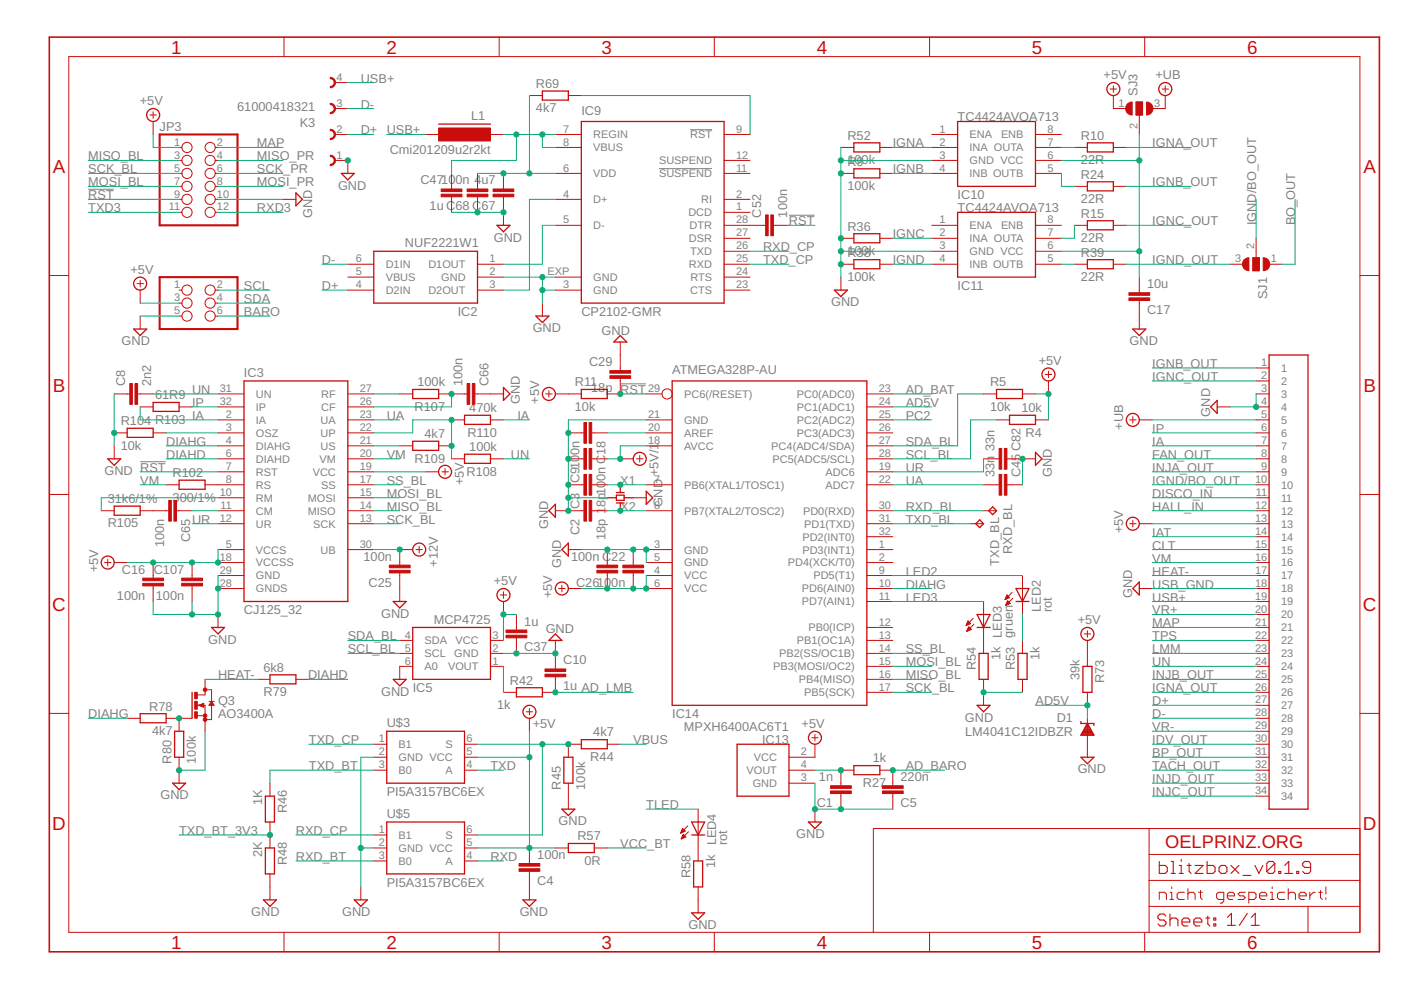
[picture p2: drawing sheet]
<svg xmlns="http://www.w3.org/2000/svg" width="297mm" height="210mm" viewBox="0 0 297 210" stroke-linecap="round" stroke-linejoin="round" font-family="sans-serif">
<defs><g id="words">
<g font-size="4" fill="#c90d0c">
<text x="36.3" y="11.4">1</text>
<text x="81.9" y="11.4">2</text>
<text x="127.5" y="11.4">3</text>
<text x="173.2" y="11.4">4</text>
<text x="218.8" y="11.4">5</text>
<text x="264.4" y="11.4">6</text>
<text x="11.2" y="36.6">A</text>
<text x="289.1" y="36.6">A</text>
<text x="11.2" y="83.1">B</text>
<text x="289.1" y="83.1">B</text>
<text x="11.1" y="129.5">C</text>
<text x="288.9" y="129.5">C</text>
<text x="11.1" y="175.9">D</text>
<text x="288.9" y="175.9">D</text>
<text x="36.3" y="201.2">1</text>
<text x="81.9" y="201.2">2</text>
<text x="127.5" y="201.2">3</text>
<text x="173.2" y="201.2">4</text>
<text x="218.8" y="201.2">5</text>
<text x="264.4" y="201.2">6</text>
</g>
<text font-size="3.9" fill="#c90d0c" x="247.1" y="179.8">OELPRINZ.ORG</text>
<g font-size="2.7" fill="#808080">
<text x="76.5" y="17.5">USB+</text>
<text x="234" y="16.8">+5V</text>
<text x="245" y="16.8">+UB</text>
<text x="29.6" y="22.3">+5V</text>
<text x="50.3" y="23.6">61000418321</text>
<text x="76.5" y="23">D-</text>
<text x="113.6" y="23.8">4k7</text>
<text x="113.6" y="18.6">R69</text>
<text x="241.1" y="20.3" transform="rotate(-90 241.1 20.3)">SJ3</text>
<text x="33.8" y="27.8">JP3</text>
<text x="63.5" y="26.9">K3</text>
<text x="76.5" y="28.5">D+</text>
<text x="82" y="28.5">USB+</text>
<text x="99.9" y="25.5">L1</text>
<text x="123.3" y="24.4">IC9</text>
<text x="179.7" y="29.6">R52</text>
<text x="203" y="25.8">TC4424AVOA</text>
<text x="220" y="25.8">713</text>
<text x="229.2" y="29.6">R10</text>
<text x="18.7" y="34">MISO_BL</text>
<text x="54.5" y="31.3">MAP</text>
<text x="54.5" y="34">MISO_PR</text>
<text x="82.6" y="32.6">Cmi201209u2r2kt</text>
<text x="179.7" y="34.8">100k</text>
<text x="179.7" y="35.1">R9</text>
<text x="189.3" y="31.3">IGNA</text>
<text x="229.2" y="34.8">22R</text>
<text x="244.3" y="31.3">IGNA_OUT</text>
<text x="18.7" y="39.5">MOSI_BL</text>
<text x="18.7" y="36.8">SCK_BL</text>
<text x="54.5" y="39.5">MOSI_PR</text>
<text x="54.5" y="36.8">SCK_PR</text>
<text x="71.7" y="40.2">GND</text>
<text x="89.1" y="39.1">C47100n 4u7</text>
<text x="179.7" y="40.3">100k</text>
<text x="189.3" y="36.8">IGNB</text>
<text x="229.2" y="37.9">R24</text>
<text x="244.3" y="39.5">IGNB_OUT</text>
<text x="18.7" y="42.3">RST</text>
<text x="18.7" y="45">TXD3</text>
<text x="54.5" y="45">RXD3</text>
<text x="66.2" y="46.2" transform="rotate(-90 66.2 46.2)">GND</text>
<text x="91.1" y="44.6">1u C68 C67</text>
<text x="161.4" y="46.1" transform="rotate(-90 161.4 46.1)">C52</text>
<text x="166.9" y="46.1" transform="rotate(-90 166.9 46.1)">100n</text>
<text x="167.3" y="47.8">RST</text>
<text x="203" y="45">TC4424AVOA713</text>
<text x="203" y="42.3">IC10</text>
<text x="229.2" y="43.1">22R</text>
<text x="229.2" y="46.1">R15</text>
<text x="244.3" y="47.8">IGNC_OUT</text>
<text x="266.3" y="47.8" transform="rotate(-90 266.3 47.8)">IGND/BO_OUT</text>
<text x="274.6" y="47.8" transform="rotate(-90 274.6 47.8)">BO_OUT</text>
<text x="85.9" y="52.4">NUF2221W1</text>
<text x="104.7" y="51.2">GND</text>
<text x="161.8" y="53.3">RXD_CP</text>
<text x="179.7" y="48.9">R36</text>
<text x="189.3" y="50.5">IGNC</text>
<text x="229.2" y="51.3">22R</text>
<text x="27.7" y="58.1">+5V</text>
<text x="68.2" y="56">D-</text>
<text x="161.8" y="56">TXD_CP</text>
<text x="179.7" y="54.1">100k</text>
<text x="179.7" y="59.6">100k</text>
<text x="179.7" y="54.4">R38</text>
<text x="189.3" y="56">IGND</text>
<text x="229.2" y="59.6">22R</text>
<text x="229.2" y="54.4">R39</text>
<text x="244.3" y="56">IGND_OUT</text>
<text x="51.7" y="64.3">SDA</text>
<text x="51.7" y="61.5">SCL</text>
<text x="68.2" y="61.5">D+</text>
<text x="176.2" y="65">GND</text>
<text x="203" y="61.5">IC11</text>
<text x="243.2" y="61.1">10u</text>
<text x="268.7" y="63.4" transform="rotate(-90 268.7 63.4)">SJ1</text>
<text x="51.7" y="67">BARO</text>
<text x="97" y="67">IC2</text>
<text x="112.9" y="70.5">GND</text>
<text x="123.3" y="67">CP2102-GMR</text>
<text x="127.6" y="71">GND</text>
<text x="243.2" y="66.6">C17</text>
<text x="25.8" y="73.2">GND</text>
<text x="124.9" y="77.6">C29</text>
<text x="220.2" y="77.3">+5V</text>
<text x="239.5" y="73.2">GND</text>
<text x="26.6" y="81.9" transform="rotate(-90 26.6 81.9)">C8</text>
<text x="32.1" y="81.9" transform="rotate(-90 32.1 81.9)">2n2</text>
<text x="40.7" y="83.5">UN</text>
<text x="51.7" y="79.9">IC3</text>
<text x="88.5" y="81.9">100k</text>
<text x="98.1" y="81.9" transform="rotate(-90 98.1 81.9)">100n</text>
<text x="103.6" y="81.9" transform="rotate(-90 103.6 81.9)">C66</text>
<text x="121.9" y="81.9">R11</text>
<text x="125.3" y="83.1">18p RST</text>
<text x="142.5" y="79.4">ATMEGA328P-AU</text>
<text x="192" y="83.5">AD_BAT</text>
<text x="209.9" y="81.9">R5</text>
<text x="244.3" y="80.8">IGNC_OUT</text>
<text x="244.3" y="78">IGNB_OUT</text>
<text x="32.9" y="84.6">61R9</text>
<text x="40.7" y="86.3">IP</text>
<text x="40.7" y="89">IA</text>
<text x="82" y="89">UA</text>
<text x="87.9" y="87.1">R107</text>
<text x="99.5" y="87.4">470k</text>
<text x="109.7" y="89">IA</text>
<text x="110.2" y="85.6" transform="rotate(-90 110.2 85.6)">GND</text>
<text x="114.3" y="85.6" transform="rotate(-90 114.3 85.6)">+5V</text>
<text x="121.9" y="87.1">10k</text>
<text x="192" y="89">PC2</text>
<text x="192" y="86.3">AD5V</text>
<text x="209.9" y="87.1">10k</text>
<text x="216.6" y="87.4">10k</text>
<text x="256.6" y="88.3" transform="rotate(-90 256.6 88.3)">GND</text>
<text x="25.6" y="95.4">10k</text>
<text x="25.6" y="90.2">R104 R103</text>
<text x="35.2" y="94.5">DIAHG</text>
<text x="90" y="92.9">4k7</text>
<text x="99.1" y="92.6">R110</text>
<text x="99.5" y="95.6">100k</text>
<text x="192" y="94.5">SDA_BL</text>
<text x="210.9" y="95.6" transform="rotate(-90 210.9 95.6)">33n</text>
<text x="217.5" y="92.6">R4</text>
<text x="238.1" y="91.1" transform="rotate(-90 238.1 91.1)">+UB</text>
<text x="244.3" y="91.8">IP</text>
<text x="244.3" y="94.5">IA</text>
<text x="22.2" y="100.7">GND</text>
<text x="29.7" y="100">RST</text>
<text x="35.2" y="97.3">DIAHD</text>
<text x="36.6" y="101.2">R102</text>
<text x="82" y="97.3">VM</text>
<text x="87.9" y="98.1">R109</text>
<text x="98.9" y="100.8">R108</text>
<text x="108.3" y="97.3">UN</text>
<text x="139.6" y="101" transform="rotate(-90 139.6 101)">+5V/1</text>
<text x="192" y="100">UR</text>
<text x="192" y="97.3">SCL_BL</text>
<text x="210.9" y="101.1" transform="rotate(-90 210.9 101.1)">33n</text>
<text x="216.4" y="101.1" transform="rotate(-90 216.4 101.1)">C45 C82</text>
<text x="223" y="101.2" transform="rotate(-90 223 101.2)">GND</text>
<text x="244.3" y="100">INJA_OUT</text>
<text x="244.3" y="97.3">FAN_OUT</text>
<text x="22.8" y="106.6">31k6/1%</text>
<text x="29.7" y="102.8">VM</text>
<text x="36.6" y="106.4">3</text>
<text x="38.1" y="106.4">00/1%</text>
<text x="82" y="105.5">MOSI_BL</text>
<text x="82" y="102.8">SS_BL</text>
<text x="98.4" y="102.9" transform="rotate(-90 98.4 102.9)">+5V</text>
<text x="122.8" y="107.9" transform="rotate(-90 122.8 107.9)">C3</text>
<text x="122.8" y="102.4" transform="rotate(-90 122.8 102.4)">C9100n</text>
<text x="131.5" y="102.8">X1</text>
<text x="140.5" y="107.6" transform="rotate(-90 140.5 107.6)">GND</text>
<text x="192" y="102.8">UA</text>
<text x="244.3" y="105.5">DISCO_IN</text>
<text x="244.3" y="102.8">IGND/BO_OUT</text>
<text x="22.8" y="111.8">R105</text>
<text x="40.7" y="111">UR</text>
<text x="82" y="108.3">MISO_BL</text>
<text x="82" y="111">SCK_BL</text>
<text x="116.2" y="112.2" transform="rotate(-90 116.2 112.2)">GND</text>
<text x="122.8" y="113.4" transform="rotate(-90 122.8 113.4)">C2</text>
<text x="131.5" y="108.3">X2</text>
<text x="192" y="108.3">RXD_BL</text>
<text x="192" y="111">TXD_BL</text>
<text x="238.1" y="113.1" transform="rotate(-90 238.1 113.1)">+5V</text>
<text x="244.3" y="113.8">IAT</text>
<text x="244.3" y="108.3">HALL_IN</text>
<text x="34.8" y="116" transform="rotate(-90 34.8 116)">100n</text>
<text x="40.3" y="114.9" transform="rotate(-90 40.3 114.9)">C65</text>
<text x="77.1" y="118.9">100n</text>
<text x="121.1" y="118.9">100n C22</text>
<text x="128.3" y="114.5" transform="rotate(-90 128.3 114.5)">18p 18p100n C18</text>
<text x="211.8" y="119.9" transform="rotate(-90 211.8 119.9)">TXD_BL</text>
<text x="214.6" y="117.4" transform="rotate(-90 214.6 117.4)">RXD_BL</text>
<text x="244.3" y="119.3">VM</text>
<text x="244.3" y="116.5">CLT</text>
<text x="20.8" y="121.3" transform="rotate(-90 20.8 121.3)">+5V</text>
<text x="25.8" y="121.6">C16</text>
<text x="32.6" y="121.6">C107</text>
<text x="78.1" y="124.4">C25</text>
<text x="92.9" y="120.2" transform="rotate(-90 92.9 120.2)">+12V</text>
<text x="104.7" y="124.1">+5V</text>
<text x="119" y="120.5" transform="rotate(-90 119 120.5)">GND</text>
<text x="122.1" y="124.4">C26100n</text>
<text x="192" y="124.8">DIAHG</text>
<text x="192" y="122">LED2</text>
<text x="244.3" y="124.8">USB_GND</text>
<text x="244.3" y="122">HEAT-</text>
<text x="24.8" y="127.1">100n</text>
<text x="33" y="127.1">100n</text>
<text x="51.7" y="130.3">CJ125_32</text>
<text x="80.8" y="131">GND</text>
<text x="117.1" y="126.8" transform="rotate(-90 117.1 126.8)">+5V</text>
<text x="192" y="127.5">LED3</text>
<text x="220.6" y="129.7" transform="rotate(-90 220.6 129.7)">LED2</text>
<text x="223" y="129.7" transform="rotate(-90 223 129.7)">rot</text>
<text x="240" y="126.8" transform="rotate(-90 240 126.8)">GND</text>
<text x="244.3" y="130.3">VR+</text>
<text x="244.3" y="127.5">USB+</text>
<text x="44.2" y="136.5">GND</text>
<text x="73.7" y="135.8">SDA_BL</text>
<text x="92" y="132.2">MCP4725</text>
<text x="111.2" y="132.6">1u</text>
<text x="115.7" y="134.3">GND</text>
<text x="212.4" y="135.2" transform="rotate(-90 212.4 135.2)">LED3</text>
<text x="214.7" y="135.2" transform="rotate(-90 214.7 135.2)">gruen</text>
<text x="228.5" y="132.3">+5V</text>
<text x="244.3" y="135.8">TPS</text>
<text x="244.3" y="133">MAP</text>
<text x="55.9" y="142.4">6k8</text>
<text x="73.7" y="138.5">SCL_BL</text>
<text x="111.2" y="138.1">C37</text>
<text x="119.4" y="140.9">C10</text>
<text x="192" y="141.3">MOSI_BL</text>
<text x="192" y="138.5">SS_BL</text>
<text x="206.9" y="142.1" transform="rotate(-90 206.9 142.1)">R54</text>
<text x="212.1" y="140" transform="rotate(-90 212.1 140)">1k</text>
<text x="215.2" y="142.1" transform="rotate(-90 215.2 142.1)">R53</text>
<text x="220.4" y="140" transform="rotate(-90 220.4 140)">1k</text>
<text x="244.3" y="141.3">UN</text>
<text x="244.3" y="138.5">LMM</text>
<text x="46.2" y="149.5">Q3</text>
<text x="46.2" y="144">HEAT-</text>
<text x="55.9" y="147.6">R79</text>
<text x="65.3" y="144">DIAHD</text>
<text x="80.8" y="147.5">GND</text>
<text x="87.5" y="146.8">IC5</text>
<text x="108.1" y="145.2">R42</text>
<text x="119.4" y="146.4">1u AD_LMB</text>
<text x="192" y="144">MISO_BL</text>
<text x="192" y="146.8">SCK_BL</text>
<text x="219.5" y="149.5">AD5V</text>
<text x="228.9" y="144.3" transform="rotate(-90 228.9 144.3)">39k</text>
<text x="234.1" y="144.9" transform="rotate(-90 234.1 144.9)">R73</text>
<text x="244.3" y="144">INJB_OUT</text>
<text x="244.3" y="149.5">D+</text>
<text x="244.3" y="146.8">IGNA_OUT</text>
<text x="18.7" y="152.3">DIAHG</text>
<text x="31.6" y="150.7">R78</text>
<text x="32.2" y="155.9">4k7</text>
<text x="46.2" y="152.3">AO3400A</text>
<text x="82" y="154.2">U$3</text>
<text x="105.4" y="150.4">1k</text>
<text x="112.9" y="154.4">+5V</text>
<text x="142.5" y="152.3">IC14</text>
<text x="145" y="155">MPXH6400AC6T1</text>
<text x="170" y="154.4">+5V</text>
<text x="204.6" y="153">GND</text>
<text x="224.1" y="153">D1</text>
<text x="244.3" y="155">VR-</text>
<text x="244.3" y="152.3">D-</text>
<text x="36.4" y="161.9" transform="rotate(-90 36.4 161.9)">R80</text>
<text x="41.5" y="161.9" transform="rotate(-90 41.5 161.9)">100k</text>
<text x="65.5" y="157.8">TXD_CP</text>
<text x="125.2" y="161.3">R44</text>
<text x="125.8" y="156.1">4k7</text>
<text x="134.3" y="157.8">VBUS</text>
<text x="161.6" y="157.8">IC13</text>
<text x="185.1" y="161.6">1k</text>
<text x="204.6" y="156">LM4041C12IDBZR</text>
<text x="244.3" y="160.5">BP_OUT</text>
<text x="244.3" y="157.8">IDV_OUT</text>
<text x="65.5" y="163.3">TXD_BT</text>
<text x="104" y="163.3">TXD</text>
<text x="118.9" y="167.4" transform="rotate(-90 118.9 167.4)">R45</text>
<text x="124.1" y="167.4" transform="rotate(-90 124.1 167.4)">100k</text>
<text x="173.6" y="165.6">1n</text>
<text x="182.9" y="166.8">R27</text>
<text x="190.9" y="165.6">220n</text>
<text x="192" y="163.3">AD_BARO</text>
<text x="228.5" y="164">GND</text>
<text x="244.3" y="163.3">TACH_OUT</text>
<text x="244.3" y="166">INJD_OUT</text>
<text x="34" y="169.5">GND</text>
<text x="55.6" y="170.7" transform="rotate(-90 55.6 170.7)">1K</text>
<text x="60.8" y="172.4" transform="rotate(-90 60.8 172.4)">R46</text>
<text x="82" y="168.8">PI5A3157BC6EX</text>
<text x="82" y="173.5">U$5</text>
<text x="137" y="171.5">TLED</text>
<text x="173.2" y="171.1">C1</text>
<text x="190.9" y="171.1">C5</text>
<text x="244.3" y="168.8">INJC_OUT</text>
<text x="38" y="177">TXD_BT_3V3</text>
<text x="62.7" y="177">RXD_CP</text>
<text x="118.4" y="175">GND</text>
<text x="122.4" y="178.2">R57</text>
<text x="131.5" y="179.8">VCC_BT</text>
<text x="151.9" y="179.2" transform="rotate(-90 151.9 179.2)">LED4</text>
<text x="154.2" y="179.2" transform="rotate(-90 154.2 179.2)">rot</text>
<text x="168.8" y="177.7">GND</text>
<text x="55.6" y="181.7" transform="rotate(-90 55.6 181.7)">2K</text>
<text x="60.8" y="183.4" transform="rotate(-90 60.8 183.4)">R48</text>
<text x="62.7" y="182.5">RXD_BT</text>
<text x="104" y="182.5">RXD</text>
<text x="113.9" y="182.1">100n</text>
<text x="123.9" y="183.4">0R</text>
<text x="151.6" y="184" transform="rotate(-90 151.6 184)">1k</text>
<text x="82" y="188">PI5A3157BC6EX</text>
<text x="113.9" y="187.6">C4</text>
<text x="146.4" y="186.1" transform="rotate(-90 146.4 186.1)">R58</text>
<text x="53.3" y="194.2">GND</text>
<text x="72.5" y="194.2">GND</text>
<text x="110.2" y="194.2">GND</text>
<text x="146" y="197">GND</text>
</g>
<g font-size="2.3" fill="#808080">
<text x="71.4" y="17.1">4</text>
<text x="71.4" y="22.6">3</text>
<text x="237.1" y="22.6">1</text>
<text x="244.7" y="22.6">3</text>
<text x="71.4" y="28.1">2</text>
<text x="119.4" y="28.1">7</text>
<text x="125.8" y="29.3">REGIN</text>
<text x="146.3" y="29.3">RST</text>
<text x="156.1" y="28.1">9</text>
<text x="199.2" y="28.1">1</text>
<text x="205.6" y="29.3">ENA</text>
<text x="212.2" y="29.3">ENB</text>
<text x="222.1" y="28.1">8</text>
<text x="241.2" y="27.4" transform="rotate(-90 241.2 27.4)">2</text>
<text x="36.9" y="30.9">1</text>
<text x="36.9" y="33.6">3</text>
<text x="46" y="30.9">2</text>
<text x="46" y="33.6">4</text>
<text x="71.4" y="33.6">1</text>
<text x="119.4" y="30.9">8</text>
<text x="125.8" y="32.1">VBUS</text>
<text x="139.7" y="34.8">SUSPEND</text>
<text x="156.1" y="33.6">12</text>
<text x="199.2" y="30.9">2</text>
<text x="199.2" y="33.6">3</text>
<text x="205.6" y="32.1">INA OUTA</text>
<text x="205.6" y="34.8">GND VCC</text>
<text x="222.1" y="33.6">6</text>
<text x="222.1" y="30.9">7</text>
<text x="36.9" y="36.4">5</text>
<text x="36.9" y="39.1">7</text>
<text x="36.9" y="41.9">9</text>
<text x="46" y="36.4">6</text>
<text x="46" y="39.1">8</text>
<text x="46" y="41.9">10</text>
<text x="119.4" y="36.4">6</text>
<text x="119.4" y="41.9">4</text>
<text x="125.8" y="37.6">VDD</text>
<text x="139.7" y="37.6">SUSPEND</text>
<text x="156.1" y="36.4">11</text>
<text x="156.1" y="41.9">2</text>
<text x="199.2" y="36.4">4</text>
<text x="205.6" y="37.6">INB OUTB</text>
<text x="222.1" y="36.4">5</text>
<text x="35.8" y="44.6">11</text>
<text x="46" y="44.6">12</text>
<text x="119.4" y="47.4">5</text>
<text x="125.8" y="43.1">D+</text>
<text x="146" y="45.8">DCD</text>
<text x="148.7" y="43.1">RI</text>
<text x="156.1" y="44.6">1</text>
<text x="156.1" y="47.4">28</text>
<text x="199.2" y="47.4">1</text>
<text x="222.1" y="47.4">8</text>
<text x="125.8" y="48.6">D-</text>
<text x="146.1" y="51.3">DSR</text>
<text x="146.2" y="48.6">DTR</text>
<text x="156.1" y="50.1">27</text>
<text x="156.1" y="52.9">26</text>
<text x="199.2" y="50.1">2</text>
<text x="199.2" y="52.9">3</text>
<text x="205.6" y="48.6">ENA</text>
<text x="205.6" y="51.3">INA OUTA</text>
<text x="212.2" y="48.6">ENB</text>
<text x="222.1" y="52.9">6</text>
<text x="222.1" y="50.1">7</text>
<text x="265.9" y="52.9" transform="rotate(-90 265.9 52.9)">2</text>
<text x="75.4" y="55.6">6</text>
<text x="75.4" y="58.4">5</text>
<text x="81.8" y="56.8">D1IN</text>
<text x="81.8" y="59.6">VBUS</text>
<text x="90.8" y="56.8">D1OUT</text>
<text x="93.6" y="59.6">GND</text>
<text x="103.8" y="58.4">2</text>
<text x="103.8" y="55.6">1</text>
<text x="116.1" y="58.4">EXP</text>
<text x="125.8" y="59.6">GND</text>
<text x="146.1" y="56.8">RXD</text>
<text x="146.3" y="54.1">TXD</text>
<text x="146.4" y="59.6">RTS</text>
<text x="156.1" y="55.6">25</text>
<text x="156.1" y="58.4">24</text>
<text x="199.2" y="55.6">4</text>
<text x="205.6" y="54.1">GND VCC</text>
<text x="205.6" y="56.8">INB OUTB</text>
<text x="222.1" y="55.6">5</text>
<text x="261.9" y="55.6">3</text>
<text x="269.5" y="55.6">1</text>
<text x="36.9" y="61.1">1</text>
<text x="36.9" y="63.9">3</text>
<text x="46" y="61.1">2</text>
<text x="46" y="63.9">4</text>
<text x="75.4" y="61.1">4</text>
<text x="81.8" y="62.3">D2IN</text>
<text x="90.8" y="62.3">D2OUT</text>
<text x="103.8" y="61.1">3</text>
<text x="119.4" y="61.1">3</text>
<text x="125.8" y="62.3">GND</text>
<text x="146.3" y="62.3">CTS</text>
<text x="156.1" y="61.1">23</text>
<text x="36.9" y="66.6">5</text>
<text x="46" y="66.6">6</text>
<text x="267.4" y="77.6">1</text>
<text x="46.6" y="83.1">31</text>
<text x="76.3" y="83.1">27</text>
<text x="137.4" y="83.1">29</text>
<text x="186.3" y="83.1">23</text>
<text x="267.4" y="80.4">2</text>
<text x="267.4" y="83.1">3</text>
<text x="271.6" y="78.8">1</text>
<text x="271.6" y="81.6">2</text>
<text x="46.6" y="85.9">32</text>
<text x="47.9" y="88.6">2</text>
<text x="54.3" y="84.3">UN</text>
<text x="54.3" y="87.1">IP</text>
<text x="54.3" y="89.9">IA</text>
<text x="68" y="89.9">UA</text>
<text x="68.1" y="87.1">CF</text>
<text x="68.1" y="84.4">RF</text>
<text x="76.3" y="88.6">23</text>
<text x="76.3" y="85.9">26</text>
<text x="137.4" y="88.6">21</text>
<text x="145" y="89.9">GND</text>
<text x="145" y="84.3">PC6(/RESET)</text>
<text x="169" y="89.9">PC2(ADC2)</text>
<text x="169" y="87.1">PC1(ADC1)</text>
<text x="169" y="84.4">PC0(ADC0)</text>
<text x="186.3" y="88.6">25</text>
<text x="186.3" y="85.9">24</text>
<text x="267.4" y="85.9">4</text>
<text x="267.4" y="88.6">5</text>
<text x="271.6" y="84.3">3</text>
<text x="271.6" y="87.1">4</text>
<text x="271.6" y="89.9">5</text>
<text x="47.9" y="91.4">3</text>
<text x="47.9" y="94.1">4</text>
<text x="54.3" y="92.6">OSZ</text>
<text x="54.3" y="95.4">DIAHG</text>
<text x="68" y="95.4">US</text>
<text x="68" y="92.6">UP</text>
<text x="76.3" y="94.1">21</text>
<text x="76.3" y="91.4">22</text>
<text x="137.4" y="91.4">20</text>
<text x="137.4" y="94.1">18</text>
<text x="145" y="92.6">AREF</text>
<text x="145" y="95.4">AVCC</text>
<text x="163.5" y="95.4">PC4(ADC4/SDA)</text>
<text x="169" y="92.6">PC3(ADC3)</text>
<text x="186.3" y="94.1">27</text>
<text x="186.3" y="91.4">26</text>
<text x="267.4" y="91.4">6</text>
<text x="267.4" y="94.1">7</text>
<text x="271.6" y="92.6">6</text>
<text x="271.6" y="95.4">7</text>
<text x="47.9" y="96.9">6</text>
<text x="47.9" y="99.6">7</text>
<text x="54.3" y="98.1">DIAHD</text>
<text x="54.3" y="100.9">RST</text>
<text x="66.3" y="100.9">VCC</text>
<text x="67.7" y="98.1">VM</text>
<text x="76.3" y="99.6">19</text>
<text x="76.3" y="96.9">20</text>
<text x="163.8" y="98.1">PC5(ADC5/SCL)</text>
<text x="175.1" y="100.9">ADC6</text>
<text x="186.3" y="99.6">19</text>
<text x="186.3" y="96.9">28</text>
<text x="267.4" y="96.9">8</text>
<text x="267.4" y="99.6">9</text>
<text x="271.6" y="98.1">8</text>
<text x="271.6" y="100.9">9</text>
<text x="46.6" y="105.1">10</text>
<text x="46.8" y="107.9">11</text>
<text x="47.9" y="102.4">8</text>
<text x="54.3" y="103.6">RS</text>
<text x="54.3" y="106.4">RM</text>
<text x="65.3" y="106.4">MOSI</text>
<text x="68.1" y="103.6">SS</text>
<text x="76.3" y="107.9">14</text>
<text x="76.3" y="105.1">15</text>
<text x="76.3" y="102.4">17</text>
<text x="138.7" y="107.9">8</text>
<text x="138.7" y="102.4">7</text>
<text x="145" y="103.6">PB6(XTAL1/TOSC1)</text>
<text x="175.1" y="103.6">ADC7</text>
<text x="186.3" y="107.9">30</text>
<text x="186.3" y="102.4">22</text>
<text x="266.1" y="102.4">10</text>
<text x="266.1" y="107.9">12</text>
<text x="266.3" y="105.1">11</text>
<text x="271.6" y="103.6">10</text>
<text x="271.6" y="106.4">11</text>
<text x="46.6" y="110.6">12</text>
<text x="54.3" y="109.1">CM</text>
<text x="54.3" y="111.9">UR</text>
<text x="65.3" y="109.1">MISO</text>
<text x="66.4" y="111.9">SCK</text>
<text x="76.3" y="110.6">13</text>
<text x="145" y="109.1">PB7(XTAL2/TOSC2)</text>
<text x="170.3" y="109.1">PD0(RXD)</text>
<text x="170.5" y="111.9">PD1(TXD)</text>
<text x="186.3" y="113.4">32</text>
<text x="186.3" y="110.6">31</text>
<text x="266.1" y="110.6">13</text>
<text x="266.1" y="113.4">14</text>
<text x="271.6" y="109.1">12</text>
<text x="271.6" y="111.9">13</text>
<text x="46.6" y="118.9">18</text>
<text x="47.9" y="116.1">5</text>
<text x="54.3" y="117.4">VCCS</text>
<text x="68" y="117.4">UB</text>
<text x="76.3" y="116.1">30</text>
<text x="138.7" y="116.1">3</text>
<text x="138.7" y="118.9">5</text>
<text x="145" y="117.4">GND</text>
<text x="170.1" y="117.4">PD3(INT1)</text>
<text x="170.1" y="114.6">PD2(INT0)</text>
<text x="186.3" y="118.9">2</text>
<text x="186.3" y="116.1">1</text>
<text x="266.1" y="116.1">15</text>
<text x="266.1" y="118.9">16</text>
<text x="271.6" y="114.6">14</text>
<text x="271.6" y="117.4">15</text>
<text x="46.6" y="121.6">29</text>
<text x="46.6" y="124.4">28</text>
<text x="54.3" y="122.9">GND</text>
<text x="54.3" y="125.6">GNDS</text>
<text x="54.3" y="120.1">VCCSS</text>
<text x="138.7" y="121.6">4</text>
<text x="138.7" y="124.4">6</text>
<text x="145" y="120.1">GND</text>
<text x="145" y="122.9">VCC</text>
<text x="145" y="125.6">VCC</text>
<text x="167" y="120.1">PD4(XCK/T0)</text>
<text x="170" y="125.6">PD6(AIN0)</text>
<text x="172.4" y="122.9">PD5(T1)</text>
<text x="186.3" y="124.4">10</text>
<text x="186.3" y="121.6">9</text>
<text x="266.1" y="121.6">17</text>
<text x="266.1" y="124.4">18</text>
<text x="271.6" y="120.1">16</text>
<text x="271.6" y="122.9">17</text>
<text x="271.6" y="125.6">18</text>
<text x="170" y="128.4">PD7(AIN1)</text>
<text x="186.3" y="127.1">11</text>
<text x="266.1" y="127.1">19</text>
<text x="266.1" y="129.9">20</text>
<text x="271.6" y="128.4">19</text>
<text x="271.6" y="131.1">20</text>
<text x="85.8" y="135.4">4</text>
<text x="90" y="136.6">SDA</text>
<text x="96.6" y="136.6">VCC</text>
<text x="104.4" y="135.4">3</text>
<text x="169" y="136.6">PB1(OC1A)</text>
<text x="171.4" y="133.9">PB0(ICP)</text>
<text x="186.3" y="135.4">13</text>
<text x="186.3" y="132.7">12</text>
<text x="266.1" y="132.7">21</text>
<text x="266.1" y="135.4">22</text>
<text x="271.6" y="133.9">21</text>
<text x="271.6" y="136.6">22</text>
<text x="85.8" y="138.2">5</text>
<text x="85.8" y="140.9">6</text>
<text x="90" y="139.4">SCL</text>
<text x="90" y="142.1">A0</text>
<text x="95" y="142.1">VOUT</text>
<text x="96.3" y="139.4">GND</text>
<text x="104.4" y="140.9">1</text>
<text x="104.4" y="138.2">2</text>
<text x="163.9" y="142.1">PB3(MOSI/OC2)</text>
<text x="165.2" y="139.4">PB2(SS/OC1B)</text>
<text x="186.3" y="143.7">16</text>
<text x="186.3" y="140.9">15</text>
<text x="186.3" y="138.2">14</text>
<text x="266.1" y="138.2">23</text>
<text x="266.1" y="140.9">24</text>
<text x="266.1" y="143.7">25</text>
<text x="271.6" y="139.4">23</text>
<text x="271.6" y="142.1">24</text>
<text x="169.4" y="144.9">PB4(MISO)</text>
<text x="170.5" y="147.6">PB5(SCK)</text>
<text x="186.3" y="146.4">17</text>
<text x="266.1" y="146.4">26</text>
<text x="266.1" y="149.2">27</text>
<text x="271.6" y="144.9">25</text>
<text x="271.6" y="147.6">26</text>
<text x="266.1" y="151.9">28</text>
<text x="266.1" y="154.7">29</text>
<text x="271.6" y="150.4">27</text>
<text x="271.6" y="153.1">28</text>
<text x="271.6" y="155.9">29</text>
<text x="80.3" y="157.4">1</text>
<text x="80.3" y="160.2">2</text>
<text x="84.5" y="158.6">B1</text>
<text x="84.5" y="161.4">GND VCC</text>
<text x="94.4" y="158.6">S</text>
<text x="98.9" y="160.2">5</text>
<text x="98.9" y="157.4">6</text>
<text x="159.8" y="161.4">VCC</text>
<text x="169.8" y="160.2">2</text>
<text x="266.1" y="157.4">30</text>
<text x="266.1" y="160.2">31</text>
<text x="271.6" y="158.6">30</text>
<text x="271.6" y="161.4">31</text>
<text x="80.3" y="162.9">3</text>
<text x="84.5" y="164.1">B0</text>
<text x="94.4" y="164.1">A</text>
<text x="98.9" y="162.9">4</text>
<text x="158.3" y="164.1">VOUT</text>
<text x="159.6" y="166.9">GND</text>
<text x="169.8" y="165.7">3</text>
<text x="169.8" y="162.9">4</text>
<text x="266.1" y="162.9">32</text>
<text x="266.1" y="165.7">33</text>
<text x="271.6" y="164.1">32</text>
<text x="271.6" y="166.9">33</text>
<text x="266.1" y="168.4">34</text>
<text x="271.6" y="169.6">34</text>
<text x="80.3" y="176.7">1</text>
<text x="80.3" y="179.4">2</text>
<text x="84.5" y="177.9">B1</text>
<text x="94.4" y="177.9">S</text>
<text x="98.9" y="179.4">5</text>
<text x="98.9" y="176.7">6</text>
<text x="80.3" y="182.2">3</text>
<text x="84.5" y="183.4">B0</text>
<text x="84.5" y="180.6">GND VCC</text>
<text x="94.4" y="183.4">A</text>
<text x="98.9" y="182.2">4</text>
</g>
</g></defs>
<path d="M139.7 35.8h11.3M146.3 27.5h4.7M18.7 40.1h5.4M167.3 45.6h5.4M29.7 97.9h5.4M131.5 81.4h5.4" fill="none" stroke="#808080" stroke-width=".21"/>
<g fill="none" stroke="#c90d0c" stroke-width=".21">
<path d="M14.6 12h273.7v185.7h-273.7zM60.2 7.9v4.1M71 17.5h2.7M105.8 7.9v4.1M151.4 7.9v4.1M197.1 7.9v4.1M235.4 18.9h1.3M236.1 18.2v1.4M242.7 7.9v4.1M246.4 18.9h1.4M247.1 18.2v1.4M31.8 24.4h1.4"/>
<path d="M32.5 23.7v1.4M32.5 25.8v2.7M38 39.5h.6M38 31.3h.6M38 36.8h.6M38 34h.6M45.6 39.5h.6M45.6 31.3h.6M45.6 36.8h.6M45.6 34h.6M71 28.5h2.7M71 34h2.7v2.8"/>
<path d="M71 23h2.7M90.3 28.5h2.7M95.7 36.8v3.3M101.2 36.8v3.3M104 28.5h2.7M106.7 36.8v3.3M112.2 20.3h2.8M117.8 31.3h5.5M117.8 36.8h5.5M117.8 28.5h5.5M120.5 20.3h2.8M153.5 36.8h5.5"/>
<path d="M153.5 28.5h5.5M153.5 34h5.5M178.3 31.3h2.7M178.3 36.8h2.7M186.5 31.3h2.8M186.5 36.8h2.8M197.5 31.3h5.5M197.5 36.8h5.5M197.5 28.5h5.5M197.5 34h5.5M219.5 31.3h5.5M219.5 36.8h5.5"/>
<path d="M219.5 28.5h5.5M219.5 34h5.5M227.8 39.5h2.7M227.8 31.3h2.7M236.1 39.5h2.7M236.1 31.3h2.7M236.1 20.3v2.7h2.7M240.9 21.6h1.4v2.8h-1.4zM241.6 24.4v4.1M247.1 20.3v2.7h-2.8M10.5 58.4h4.1M29.7 59.5v1.3"/>
<path d="M38 42.3h.6M38 45h.6M45.6 42.3h.6M45.6 45h.6M60 42.3h2.7M73.7 56h5.5M73.7 58.8h5.5M95.7 41.7v3.3M101.2 56h5.5M101.2 41.7v3.3M101.2 58.8h5.5M106.7 41.7v6.1"/>
<path d="M117.8 47.8h5.5M117.8 42.3h5.5M117.8 58.8h5.5M153.5 47.8h8.8M153.5 50.5h5.5M153.5 56h5.5M153.5 53.3h5.5M153.5 42.3h5.5M153.5 45h5.5M153.5 58.8h5.5M164 47.8h3.3M178.3 50.5h2.7"/>
<path d="M178.3 56h2.7M178.3 58.8v2.7M186.5 50.5h2.8M186.5 56h2.8M197.5 47.8h5.5M197.5 50.5h5.5M197.5 56h5.5M197.5 53.3h5.5M219.5 47.8h5.5M219.5 50.5h5.5M219.5 56h5.5M219.5 53.3h5.5"/>
<path d="M227.8 47.8h2.7M227.8 56h2.7M236.1 47.8h2.7M236.1 56h2.7M241.6 58.8v3.3M260.8 56h2.8M265.6 54.7h1.4v2.7h-1.4zM266.3 50.5v4.2M269.1 56h2.7M288.3 58.4h4.2M29 60.1h1.4M29.7 61.5v2.8"/>
<path d="M29.7 67v2.8M38 61.5h.6M38 64.3h.6M38 67h.6M45.6 61.5h.6M45.6 64.3h.6M45.6 67h.6M73.7 61.5h5.5M101.2 61.5h5.5M115 64.3v2.7M117.8 61.5h5.5M131.5 72.5v6.1"/>
<path d="M153.5 61.5h5.5M221.6 79.4h1.4M222.3 78.7v1.4M241.6 63.7v6.1M266.3 78h2.8M24.2 91.8h2.8M24.2 83.5h3.3M24.2 94.5v2.8M29.2 83.5h3.3M29.7 86.3h2.8M32.5 91.8h2.7M38 86.3h2.7"/>
<path d="M46.2 86.3h5.5M46.2 91.8h5.5M46.2 83.5h5.5M46.2 97.3h5.5M46.2 94.5h5.5M46.2 89h5.5M73.7 86.3h5.5M73.7 91.8h5.5M73.7 83.5h5.5M73.7 97.3h5.5M73.7 94.5h5.5M73.7 89h5.5"/>
<path d="M84.8 83.5h2.7M84.8 94.5h2.7M93 83.5h6M93 94.5h2.7M94.4 99.3v1.4M95.7 97.3h2.8M95.7 89h2.8M100.7 83.5h6M104 97.3h2.7M104 89h2.7M115.7 83.5h1.4M116.4 82.8v1.4"/>
<path d="M117.8 83.5h5.5M120.5 91.8h3.3M120.5 97.3h3.3M125.5 91.8h3.3M125.5 97.3h3.3M131.5 80.2v3.3h-2.7M131.5 97.3h2.8M135 97.3h1.3M135.6 96.6v1.4M137 91.8h5.5M137 83.5h3.4M137 94.5h5.5"/>
<path d="M137 89h5.5M183.8 86.3h5.5M183.8 91.8h5.5M183.8 83.5h5.5M183.8 97.3h5.5M183.8 94.5h5.5M183.8 89h5.5M208.5 83.5h2.8M208.5 97.3h3.3M211.3 89h2.7M213.5 97.3h6M216.8 83.5h2.7"/>
<path d="M219.5 89h2.8M222.3 80.8v2.7M239.5 89h1.4M240.2 88.3v1.4M241.6 89h2.7M258.1 86.3h2.7M266.3 86.3h2.8M266.3 91.8h2.8M266.3 83.5h2.8M266.3 97.3h2.8M266.3 94.5h2.8M266.3 89h2.8"/>
<path d="M266.3 80.8h2.8M10.5 104.8h4.1M21.5 108.3h2.7M22.2 119.3h1.3M22.8 118.6v1.4M24.2 119.3h2.8M29.7 108.3h6.1M32.5 119.3v3.3M35.2 102.8h2.8M37.4 108.3h3.3M40.7 119.3v3.3M43.5 102.8h8.2"/>
<path d="M46.2 100h5.5M46.2 108.3h5.5M46.2 116.5h5.5M46.2 105.5h5.5M46.2 111h5.5M46.2 119.3h5.5M73.7 100h5.5M73.7 102.8h5.5M73.7 108.3h5.5M73.7 116.5h5.5M73.7 105.5h5.5M73.7 111h5.5"/>
<path d="M87.5 116.5h-2.7v3.3M88.2 116.5h1.4M88.9 115.8v1.4M90.3 100h2.7M93.7 100h1.4M117.8 108.3h6M120.5 102.8h3.3M120.5 116.5h2.8M125.5 102.8h3.3M125.5 108.3h3.3M128.8 116.5v3.3M134.3 105.5h2.7"/>
<path d="M134.3 116.5v3.3M137 102.8h5.5M137 108.3h5.5M137 116.5h5.5M137 119.3h5.5M183.8 100h5.5M183.8 102.8h5.5M183.8 108.3h5.5M183.8 116.5h5.5M183.8 111h5.5M183.8 119.3h5.5M183.8 113.8h5.5"/>
<path d="M205.8 111h2.7M208.5 102.8h3.3M208.5 108.3h2.8M213.5 102.8h3.3M239.5 111h1.4M240.2 110.3v1.4M241.6 111h2.7M266.3 100h2.8M266.3 102.8h2.8M266.3 108.3h2.8M266.3 116.5h2.8M266.3 105.5h2.8"/>
<path d="M266.3 111h2.8M266.3 119.3h2.8M266.3 113.8h2.8M288.3 104.8h4.2M32.5 124.2v3.3M40.7 124.2v3.3M46.2 122h5.5M46.2 124.8h5.5M46.2 130.3v2.7M84.8 121.5v6M84.8 135.8h2.7M84.8 138.5h2.7"/>
<path d="M104 135.8h2.7M104 138.5h2.7M106.1 126.2h1.3M106.7 125.5v1.4M106.7 127.5v2.8M109.5 130.3v3.3M109.5 135.2v3.3M117.8 135.8v6M118.4 124.8h1.4M119.1 124.1v1.4M120.5 124.8h2.8M128.8 121.5v3.3"/>
<path d="M134.3 121.5v3.3M137 122h5.5M137 124.8h5.5M183.8 122h5.5M183.8 124.8h5.5M183.8 127.5h5.5M183.8 133h5.5M183.8 135.8h5.5M183.8 138.5h5.5M204.9 132.5h.2M204.9 132.4h.5M205 133.8h.1"/>
<path d="M205 132.2h.8M205 133.7h.4M205.1 132.1h.6M205.1 132h.4M205.1 133.6h.6M205.1 133.4h.8M205.2 131.8h.2M205.2 133.3h.6M205.2 131.7l.6 .5-1 .4zM205.2 131.7h.1M205.3 133.2h.3M205.3 133h.2"/>
<path d="M205.4 132.9l.5 .6-.9 .4zM206.3 131.1l-1.5 1.5M206.5 132.4l-1.5 1.5M208.5 127.5v11M213.1 127h.2M213.2 126.9h.4M213.2 128.4h.1M213.2 126.8h.7M213.3 128.2h.2M213.3 126.6h.7M213.3 128.1h.5M213.4 126.5h.4"/>
<path d="M213.4 126.4h.3M213.4 128h.8M213.4 127.8h.7M213.5 126.2h.1M213.5 126.2l.5 .5-.9 .4zM213.5 127.7h.4M213.6 127.6h.2M213.6 127.4h.1M213.6 127.4l-.4 1M213.6 127.4l.6 .6-1 .4M214.6 125.6l-1.5 1.5M214.7 126.9l-1.5 1.5"/>
<path d="M216.8 122v8.3M216.8 135.8v2.7M229.9 134.4h1.3M230.5 133.7v1.4M230.5 135.8v5.5M241.6 124.8h2.7M266.3 122h2.8M266.3 124.8h2.8M266.3 127.5h2.8M266.3 130.3h2.8M266.3 133h2.8M266.3 135.8h2.8"/>
<path d="M266.3 138.5h2.8M10.5 151.3h4.1M27 152.3h2.7M35.2 152.3h5.5M38 152.3v2.7M41.8 149.5h1.7v5.5M41.8 151.7h1.7M42.1 149.5l1.1-.4v.8zM43.5 144v3.3h-1.7M43.5 146.2h1.4v6.4h-1.4M44.3 148.7h1.1M44.9 148.7l.5 .8h-1.1z"/>
<path d="M54.5 144h2.7M62.7 144h2.8M79.2 157.8h2.8M87.5 141.3h-2.7v2.7M98.5 157.8h2.7M104 141.3h2.7M106.7 146.8h2.8M111.6 150.9h1.3M112.2 150.2v1.4M112.2 152.3v2.7M117.8 143.5v3.3h-2.8M123.3 157.8h-2.8v2.7"/>
<path d="M128.8 157.8h2.7M172.1 156.4h1.4M172.8 157.8v2.7h-5.5M172.8 155.7v1.4M183.8 144h5.5M183.8 141.3h5.5M183.8 146.8h5.5M208.5 144v5.5M216.8 144v2.8M230.5 146.8v2.7M230.5 152.3v8.2M266.3 152.3h2.8"/>
<path d="M266.3 144h2.8M266.3 149.5h2.8M266.3 141.3h2.8M266.3 146.8h2.8M266.3 155h2.8M266.3 157.8h2.8M288.3 151.3h4.2M38 160.5v5.6M57.2 166.1v2.7M57.2 174.3v5.5M79.2 160.5h2.8M79.2 163.3h2.8"/>
<path d="M79.2 179.8h2.8M79.2 177h2.8M98.5 160.5h2.7M98.5 163.3h2.7M98.5 179.8h2.7M98.5 177h2.7M112.2 179.8v3.3M117.8 179.8h2.7M120.5 166.1v5.5M126 179.8h2.8M144.3 176.6h.1M144.4 176.5h.3"/>
<path d="M144.4 176.3h.6M144.5 177.8h.1M144.5 176.2h.7M144.5 177.7h.4M144.5 176.1h.6M144.6 177.5h.6M144.6 175.9h.4M144.6 177.4h.8M144.7 175.8h.2M144.7 177.3h.5M144.7 175.7l.6 .5-1 .4zM144.8 177.1h.3"/>
<path d="M144.8 177h.1M144.9 176.9l.5 .6-1 .4zM145.8 175.1l-1.5 1.5M146 176.4l-1.6 1.5M148 171.6v10.9M167.3 163.3h5.5M167.3 166.1h5.5M172.8 171.6v2.7M178.3 168.3v3.3M181 163.3h-2.7v3.3M186.5 163.3h2.8v3.3M189.3 168.3v3.3"/>
<path d="M243.6 175.7v22M266.3 160.5h2.8M266.3 163.3h2.8M266.3 166.1h2.8M266.3 168.8h2.8M288.3 175.7h-103.1v22M57.2 185.3v5.5M60.2 197.7v4.1M76.5 188v2.8M79.2 182.5h2.8M98.5 182.5h2.7M105.8 197.7v4.1"/>
<path d="M112.2 184.7v6.1M148 188v5.5M151.4 197.7v4.1M197.1 197.7v4.1M242.7 197.7v4.1M243.6 192.2h44.7M243.6 186.7h44.7M243.6 181.2h44.7M245.8 190.7v-1.5h1.1l.4 .4v1.1M248.1 189.2h.3v1.5M248.1 190.7h.7M248.4 188v.4"/>
<path d="M251.1 189.2h-1.1l-.4 .4v.7l.4 .4h1.1M251.9 189.6l.3-.4h.8l.4 .4v1.1M251.9 188.4v2.3M254.1 189.2h.8M254.5 188.8v1.5l.4 .4M259.5 190.7h-1.2l-.4-.4v-.7l.4-.4h1.2v1.9l-.4 .4h-.4M260.2 189.9h1.5v-.3l-.3-.4h-.8l-.4 .4v.7l.4 .4h.8M264 189.2h-1.1l-.4 .4 .4 .3h.8l.3 .4-.3 .4h-1.2M264.8 190.7h1.1l.4-.4v-.7l-.4-.4h-1.1v2.3M267.1 189.9h1.5v-.3l-.4-.4h-.8l-.3 .4v.7l.3 .4h.8M269.3 189.2h.4v1.5M269.3 190.7h.8"/>
<path d="M269.7 188v.4M272.4 189.2h-1.2l-.4 .4v.7l.4 .4h1.2M273.1 189.6l.4-.4h.8l.4 .4v1.1M273.1 188.4v2.3M275.4 189.9h1.5v-.3l-.3-.4h-.8l-.4 .4v.7l.4 .4h.8M277.3 192.2v5.5M277.7 189.2v1.5M278.8 189.2h-.3l-.8 .7M279.6 189.2h.8M280 188.8v1.5l.4 .4M281.1 188v1.6M281.1 190.3v.4"/>
<circle cx="39.6" cy="31.3" r="1.08"/>
<circle cx="39.6" cy="39.5" r="1.08"/>
<circle cx="39.6" cy="36.8" r="1.08"/>
<circle cx="39.6" cy="34" r="1.08"/>
<circle cx="44.6" cy="39.5" r="1.08"/>
<circle cx="44.6" cy="36.8" r="1.08"/>
<circle cx="44.6" cy="34" r="1.08"/>
<circle cx="44.6" cy="31.3" r="1.08"/>
<circle cx="39.6" cy="45" r="1.08"/>
<circle cx="39.6" cy="42.3" r="1.08"/>
<circle cx="44.6" cy="42.3" r="1.08"/>
<circle cx="44.6" cy="45" r="1.08"/>
<circle cx="39.6" cy="67" r="1.08"/>
<circle cx="39.6" cy="61.5" r="1.08"/>
<circle cx="39.6" cy="64.3" r="1.08"/>
<circle cx="44.6" cy="67" r="1.08"/>
<circle cx="44.6" cy="64.3" r="1.08"/>
<circle cx="44.6" cy="61.5" r="1.08"/>
<circle cx="141.4" cy="83.5" r="1.08"/>
</g>
<g fill="#c90d0c" stroke="#c90d0c" stroke-width=".21">
<path d="M30.3 123.7h4.4v.5h-4.4z"/>
<path d="M30.3 122.6h4.4v.5h-4.4z"/>
<path d="M82.5 119.8h4.5v.6h-4.5z"/>
<path d="M82.5 120.9h4.5v.6h-4.5z"/>
<path d="M38.5 123.7h4.4v.5h-4.4z"/>
<path d="M38.5 122.6h4.4v.5h-4.4z"/>
<path d="M35.8 106.1h.5v4.4h-.5z"/>
<path d="M36.9 106.1h.5v4.4h-.5z"/>
<path d="M99 81.3h.6v4.4h-.6z"/>
<path d="M100.1 81.3h.6v4.4h-.6z"/>
<path d="M124.9 106.1h.6v4.4h-.6z"/>
<path d="M123.8 106.1h.6v4.4h-.6z"/>
<path d="M124.9 100.6h.6v4.4h-.6z"/>
<path d="M123.8 100.6h.6v4.4h-.6z"/>
<path d="M126.6 119.8h4.4v.6h-4.4z"/>
<path d="M126.6 120.9h4.4v.6h-4.4z"/>
<path d="M211.8 95.1h.6v4.4h-.6z"/>
<path d="M212.9 95.1h.6v4.4h-.6z"/>
<path d="M211.8 100.6h.6v4.4h-.6z"/>
<path d="M212.9 100.6h.6v4.4h-.6z"/>
<path d="M123.8 89.6h.6v4.4h-.6z"/>
<path d="M124.9 89.6h.6v4.4h-.6z"/>
<path d="M132.1 120.9h4.4v.6h-4.4z"/>
<path d="M132.1 119.8h4.4v.6h-4.4z"/>
<path d="M28.6 81.3h.6v4.4h-.6z"/>
<path d="M27.5 81.3h.6v4.4h-.6z"/>
<path d="M124.9 95.1h.6v4.4h-.6z"/>
<path d="M123.8 95.1h.6v4.4h-.6z"/>
<path d="M41.3 146.8h.5v1.3h-.5z"/>
<path d="M41.3 150.9h.5v1.4h-.5z"/>
<path d="M41.3 148.7h.5v1.7h-.5z"/>
<path d="M93.5 41.2h4.4v.5h-4.4z"/>
<path d="M93.5 40.1h4.4v.5h-4.4z"/>
<path d="M93 27.1h11v2.8h-11z"/>
<path d="M104.5 40.1h4.4v.5h-4.4z"/>
<path d="M104.5 41.2h4.4v.5h-4.4z"/>
<path d="M99 40.1h4.4v.5h-4.4z"/>
<path d="M99 41.2h4.4v.5h-4.4z"/>
<path d="M163.4 45.6h.6v4.4h-.6z"/>
<path d="M162.3 45.6h.6v4.4h-.6z"/>
<path d="M176.1 166.6h4.4v.6h-4.4z"/>
<path d="M176.1 167.7h4.4v.6h-4.4z"/>
<path d="M187.1 166.6h4.4v.6h-4.4z"/>
<path d="M187.1 167.7h4.4v.6h-4.4z"/>
<path d="M239.4 62.1h4.4v.5h-4.4z"/>
<path d="M239.4 63.2h4.4v.5h-4.4z"/>
<path d="M240.9 21.6h1.3v2.8h-1.3z"/>
<path d="M129.3 79.7h4.4v.5h-4.4z"/>
<path d="M129.3 78.6h4.4v.5h-4.4z"/>
<path d="M265.6 54.7h1.4v2.7h-1.4z"/>
<path d="M107.3 133.6h4.4v.5h-4.4z"/>
<path d="M107.3 134.7h4.4v.5h-4.4z"/>
<path d="M115.5 142.9h4.5v.6h-4.5z"/>
<path d="M115.5 141.8h4.5v.6h-4.5z"/>
<path d="M110 183.1h4.4v.5h-4.4z"/>
<path d="M110 184.2h4.4v.5h-4.4z"/>
</g>
<g fill="none" stroke="#c90d0c" stroke-width=".28">
<path d="M115 19.3h5.5v1.9h-5.5zM72.4 36.8h2.7l-1.4 1.3zM93 26.3h11M123.3 25.8h30.2v38.5h-30.2zM181 30.3h5.5v1.9h-5.5zM181 35.8h5.5v1.9h-5.5zM203 25.8h16.5v13.7h-16.5zM230.5 38.5h5.6v2h-5.6zM230.5 30.3h5.6v1.9h-5.6zM62.7 40.9l1.4 1.4-1.4 1.3zM79.2 53.3h22v11h-22zM105.4 47.8h2.7l-1.4 1.3z"/>
<path d="M181 49.6h5.5v1.9h-5.5zM181 55.1h5.5v1.9h-5.5zM203 45h16.5v13.8h-16.5zM230.5 46.8h5.6v1.9h-5.6zM230.5 55.1h5.6v1.9h-5.6zM28.3 69.8h2.8l-1.4 1.3zM113.6 67h2.8l-1.4 1.4zM131.5 71.1l1.4 1.4h-2.8zM176.9 61.5h2.8l-1.4 1.4zM240.2 69.8h2.7l-1.3 1.3zM269.1 75.3h8.2v96.3h-8.2zM22.8 97.3h2.8l-1.4 1.4z"/>
<path d="M27 90.8h5.5v1.9h-5.5zM32.5 85.3h5.5v1.9h-5.5zM51.7 80.8h22v46.7h-22zM87.5 82.6h5.5v1.9h-5.5zM87.5 93.6h5.5v1.9h-5.5zM98.5 96.3h5.5v1.9h-5.5zM98.5 88.1h5.5v1.9h-5.5zM106.7 82.1l1.4 1.4-1.4 1.4zM123.3 82.6h5.5v1.9h-5.5zM142.5 80.8h41.3v68.7h-41.3zM211.3 82.6h5.5v1.9h-5.5zM214 88.1h5.5v1.9h-5.5z"/>
<path d="M219.5 95.9l1.4 1.4-1.4 1.4zM258.1 84.9v2.8l-1.4-1.4zM24.2 107.3h5.5v1.9h-5.5zM38 101.8h5.5v1.9h-5.5zM117.8 106.9v2.8l-1.4-1.4zM120.5 115.1v2.8l-1.4-1.4zM128.8 105.5h1.9M130.7 106.6h1.6M130.7 104.4h1.6M130.7 105h1.6v1.1h-1.6zM131.5 102.8v1.6M131.5 106.6v1.7"/>
<path d="M132.3 105.5h2M137 104.2l1.4 1.3-1.4 1.4zM206.9 111l.8-.8 .8 .8-.8 .9zM210.5 107.5l.8 .8-.8 .8-.9-.8zM44.9 133h2.7l-1.4 1.4zM83.4 127.5h2.7l-1.3 1.4zM87.5 133h16.5v11h-16.5zM117.8 134.4l1.3 1.4h-2.7zM207.2 133h2.7M207.2 130.3h2.7l-1.4 2.7zM207.6 138.5h1.9v5.5h-1.9zM215.4 127.5h2.8"/>
<path d="M215.4 124.8h2.8l-1.4 2.7zM215.8 138.5h2v5.5h-2zM241.6 123.4v2.8l-1.4-1.4zM29.7 151.3h5.5v1.9h-5.5zM37 155h1.9v5.5h-1.9zM40.7 146.8v5.5M42.4 149.5l.7 .3v-.5l-.6 .2M44.9 149l.2 .4h-.5zM57.2 143.1h5.5v1.9h-5.5zM82 155h16.5v11.1h-16.5zM83.4 144h2.7l-1.3 1.4zM109.5 145.8h5.5v1.9h-5.5z"/>
<path d="M123.3 156.8h5.5v1.9h-5.5zM156.3 157.8h11v11h-11zM207.2 149.5h2.7l-1.4 1.4zM229.2 153v.4h2.7v.4M229.2 155.8h2.7M229.3 155.6h2.5M229.5 155.3h2.1M229.6 141.3h1.9v5.5h-1.9zM229.6 155.1h1.9M229.7 154.8h1.7M229.9 154.6h1.3M230 154.3h1.1"/>
<path d="M230.1 154.1h.8M230.3 153.9h.5M230.4 153.6h.3M230.5 153.4l1.4 2.5h-2.7zM36.6 166.1h2.7l-1.3 1.3zM56.3 168.8h1.9v5.5h-1.9zM56.3 179.8h1.9v5.5h-1.9zM82 174.3h16.5v11h-16.5zM119.1 171.6h2.8l-1.4 1.3zM119.5 160.5h2v5.6h-2zM120.5 178.8h5.5v2h-5.5zM146.6 174.3h2.8l-1.4 2.7z"/>
<path d="M146.6 177h2.8M171.4 174.3h2.8l-1.4 1.4zM181 162.3h5.5v2h-5.5zM229.2 160.5h2.7l-1.4 1.4zM55.9 190.8h2.7l-1.4 1.4zM75.1 190.8h2.8l-1.4 1.4zM110.9 190.8h2.7l-1.4 1.4zM146.6 193.5h2.8l-1.4 1.4zM147.1 182.5h1.9v5.5h-1.9z"/>
<circle cx="236.1" cy="18.9" r="1.38"/>
<circle cx="247.1" cy="18.9" r="1.38"/>
<circle cx="32.5" cy="24.4" r="1.38"/>
<circle cx="29.7" cy="60.1" r="1.38"/>
<circle cx="222.3" cy="79.4" r="1.38"/>
<circle cx="116.4" cy="83.5" r="1.38"/>
<circle cx="135.6" cy="97.3" r="1.38"/>
<circle cx="240.2" cy="89" r="1.38"/>
<circle cx="22.8" cy="119.3" r="1.38"/>
<circle cx="88.9" cy="116.5" r="1.38"/>
<circle cx="94.4" cy="100" r="1.38"/>
<circle cx="240.2" cy="111" r="1.38"/>
<circle cx="106.7" cy="126.2" r="1.38"/>
<circle cx="119.1" cy="124.8" r="1.38"/>
<circle cx="230.5" cy="134.4" r="1.38"/>
<circle cx="112.2" cy="150.9" r="1.38"/>
<circle cx="172.8" cy="156.4" r="1.38"/>
</g>
<g fill="#c90d0c" stroke="#c90d0c" stroke-width=".21">
<path d="M243.1 21.6a1.38 1.38 0 0 1 1.4 1.4 1.38 1.38 0 0 1-1.4 1.4z" fill-rule="evenodd"/>
<path d="M239.1 22l.5-.3 .5-.1v2.8a1.37 1.37 0 0 1-1.3-.9 1.37 1.37 0 0 1 .3-1.5z" fill-rule="evenodd"/>
<path d="M263.8 55l1-.3v2.7a1.37 1.37 0 0 1-1.3-.9 1.37 1.37 0 0 1 .3-1.5z" fill-rule="evenodd"/>
<path d="M267.8 54.7a1.37 1.37 0 0 1 1.4 1.3 1.37 1.37 0 0 1-1.4 1.4z" fill-rule="evenodd"/>
<path d="M70 32.9a1.1 1.1 0 0 1 1.1 1.1 1.1 1.1 0 0 1-1.1 1.1v-.3a.83 .83 0 0 0 .9-.8 .83 .83 0 0 0-.9-.8z" fill-rule="evenodd"/>
<path d="M70 27.4a1.1 1.1 0 0 1 1.1 1.1 1.1 1.1 0 0 1-1.1 1.1v-.3a.83 .83 0 0 0 .9-.8 .83 .83 0 0 0-.9-.8z" fill-rule="evenodd"/>
<path d="M70 21.9a1.1 1.1 0 0 1 1.1 1.1 1.1 1.1 0 0 1-1.1 1.1v-.3a.83 .83 0 0 0 .9-.8 .83 .83 0 0 0-.9-.8z" fill-rule="evenodd"/>
<path d="M70 16.4a1.1 1.1 0 0 1 1.1 1.1 1.1 1.1 0 0 1-1.1 1.1v-.3a.83 .83 0 0 0 .9-.8 .83 .83 0 0 0-.9-.8z" fill-rule="evenodd"/>
<circle cx="43.5" cy="152.6" r=".38"/>
<circle cx="43.5" cy="151.7" r=".38"/>
<circle cx="43.5" cy="146.2" r=".38"/>
</g>
<g fill="none" stroke="#c90d0c" stroke-width=".23">
<path d="M245.8 182.6v2.6h1.3l.4-.4v-.9l-.4-.4h-1.3M247.2 194.2l-.4-.4h-.9l-.4 .4v.4l.4 .5h.9l.4 .4v.4l-.4 .4h-.9l-.4-.4M248.1 193.8v2.5M248.1 195.1l.4-.5h.8l.4 .5v1.2M248.3 185.2h.9M248.3 182.6h.5v2.6M250 185.2h.9M250 183.5h.4v1.7M250.4 182.2v.4M250.6 195.5h1.7v-.4l-.5-.5h-.8l-.4 .5v.8l.4 .4h.8M251.7 183.5h.8M252.1 183.1v1.7l.4 .4"/>
<path d="M253.1 195.5h1.7v-.4l-.4-.5h-.9l-.4 .5v.8l.4 .4h.9M253.4 183.5h1.7l-1.7 1.7h1.7M255.7 194.6h.8M255.9 182.6v2.6h1.3l.4-.4v-.9l-.4-.4h-1.3M256.1 194.2v1.7l.4 .4M257.3 194.6h.5v.5h-.5zM257.3 195.9h.5v.4h-.5zM258.5 183.9l.4-.4h.8l.4 .4v.9l-.4 .4h-.8l-.4-.4zM260.2 194.5l.9-.8v2.5M260.2 196.2h1.7M261 183.5l1.7 1.7M262.7 183.5l-1.7 1.7"/>
<path d="M263.5 185.6h1.7M264.5 193.7l-1.7 2.5M265.3 196.2h1.7M265.3 194.5l.8-.8v2.5M266.1 183.5l.8 1.7 .9-1.7M270.3 183.1v1.7l-.4 .4h-.9l-.4-.4M270.3 183.1l-.4-.5h-.9l-.4 .5v1.7M270.3 183.1l-1.7 1.7M271.1 184.8h.4v.4h-.4zM272.4 185.2h1.7M272.4 183.5l.8-.9v2.6M274.9 184.8h.5v.4h-.5z"/>
<path d="M277.9 183.9h-1.3l-.4-.4v-.4l.4-.5h.9l.4 .5v1.7l-.4 .4h-.9l-.4-.4"/>
</g>
<path d="M10.5 7.9h282v193.9h-282z" fill="none" stroke="#c90d0c" stroke-width=".34"/>
<path d="M33.8 28.5h16.6v19.3h-16.6zM33.8 58.8h16.6v11h-16.6z" fill="none" stroke="#c90d0c" stroke-width=".44"/>
<g fill="#0dab76" stroke="#0dab76" stroke-width=".21">
<circle cx="38" cy="163.3" r=".55"/>
<circle cx="46.2" cy="124.8" r=".55"/>
<circle cx="40.7" cy="130.3" r=".55"/>
<circle cx="46.2" cy="130.3" r=".55"/>
<circle cx="24.2" cy="91.8" r=".55"/>
<circle cx="134.3" cy="116.5" r=".55"/>
<circle cx="128.8" cy="116.5" r=".55"/>
<circle cx="137" cy="116.5" r=".55"/>
<circle cx="120.5" cy="91.8" r=".55"/>
<circle cx="120.5" cy="97.3" r=".55"/>
<circle cx="120.5" cy="108.3" r=".55"/>
<circle cx="120.5" cy="102.8" r=".55"/>
<circle cx="120.5" cy="105.5" r=".55"/>
<circle cx="216.8" cy="97.3" r=".55"/>
<circle cx="178.3" cy="56" r=".55"/>
<circle cx="178.3" cy="53.3" r=".55"/>
<circle cx="178.3" cy="36.8" r=".55"/>
<circle cx="178.3" cy="34" r=".55"/>
<circle cx="178.3" cy="50.5" r=".55"/>
<circle cx="101.2" cy="45" r=".55"/>
<circle cx="106.7" cy="45" r=".55"/>
<circle cx="208.5" cy="146.8" r=".55"/>
<circle cx="266.3" cy="86.3" r=".55"/>
<circle cx="178.3" cy="171.6" r=".55"/>
<circle cx="172.8" cy="171.6" r=".55"/>
<circle cx="115" cy="61.5" r=".55"/>
<circle cx="115" cy="58.8" r=".55"/>
<circle cx="109.5" cy="138.5" r=".55"/>
<circle cx="117.8" cy="138.5" r=".55"/>
<circle cx="73.7" cy="34" r=".55"/>
<circle cx="76.5" cy="179.8" r=".55"/>
<circle cx="46.2" cy="119.3" r=".55"/>
<circle cx="40.7" cy="119.3" r=".55"/>
<circle cx="32.5" cy="119.3" r=".55"/>
<circle cx="134.3" cy="124.8" r=".55"/>
<circle cx="128.8" cy="124.8" r=".55"/>
<circle cx="137" cy="124.8" r=".55"/>
<circle cx="106.7" cy="130.3" r=".55"/>
<circle cx="222.3" cy="83.5" r=".55"/>
<circle cx="112.2" cy="160.5" r=".55"/>
<circle cx="112.2" cy="179.8" r=".55"/>
<circle cx="38" cy="152.3" r=".55"/>
<circle cx="95.7" cy="94.5" r=".55"/>
<circle cx="95.7" cy="89" r=".55"/>
<circle cx="95.7" cy="83.5" r=".55"/>
<circle cx="131.5" cy="83.5" r=".55"/>
<circle cx="131.5" cy="108.3" r=".55"/>
<circle cx="131.5" cy="102.8" r=".55"/>
<circle cx="84.8" cy="116.5" r=".55"/>
<circle cx="117.8" cy="146.8" r=".55"/>
<circle cx="106.7" cy="36.8" r=".55"/>
<circle cx="112.2" cy="36.8" r=".55"/>
<circle cx="189.3" cy="163.3" r=".55"/>
<circle cx="178.3" cy="163.3" r=".55"/>
<circle cx="241.6" cy="34" r=".55"/>
<circle cx="241.6" cy="53.3" r=".55"/>
<circle cx="115" cy="28.5" r=".55"/>
<circle cx="109.5" cy="28.5" r=".55"/>
<circle cx="131.5" cy="97.3" r=".55"/>
<circle cx="230.5" cy="149.5" r=".55"/>
<circle cx="115" cy="157.8" r=".55"/>
<circle cx="120.5" cy="157.8" r=".55"/>
<circle cx="57.2" cy="177" r=".55"/>
</g>
<g fill="none" stroke="#0dab76" stroke-width=".21">
<path d="M73.7 17.5h5.5M18.7 34h19.3M18.7 39.5h19.3M18.7 36.8h19.3M32.5 28.5v2.8h5.5M46.2 34h13.8M46.2 31.3h13.8M46.2 39.5h13.8M46.2 36.8h13.8M73.7 28.5h5.5M73.7 23h5.5M82 28.5h8.3"/>
<path d="M101.2 36.8h16.6M106.7 28.5h11.1M109.5 28.5v5.5h-13.8v2.8M112.2 20.3v16.5M115 28.5v2.8h2.8M123.3 20.3h35.7v8.2M178.3 31.3v27.5M178.3 34h19.2M189.3 31.3h8.2M189.3 36.8h8.2M225 34h16.6M225 31.3h2.8"/>
<path d="M225 36.8v2.7h2.8M238.8 31.3h13.8M238.8 39.5h13.8M241.6 28.5v30.3M18.7 45h19.3M18.7 42.3h19.3M46.2 45h13.8M46.2 42.3h13.8M68.2 56h5.5M95.7 45h11M106.7 58.8h11.1M115 58.8v5.5"/>
<path d="M117.8 47.8h-2.8v8.2h-8.3M117.8 42.3h-5.6v19.2h-5.5M159 53.3h8.3M159 56h8.3M167.3 47.8h5.5M178.3 53.3h19.2M189.3 56h8.2M189.3 50.5h8.2M225 53.3h16.6M225 56h2.8M227.8 47.8v2.7h-2.8M238.8 47.8h13.8"/>
<path d="M238.8 56h22M266.3 42.3v8.2M274.6 42.3v13.7h-2.8M29.7 67h8.3M29.7 64.3h8.3M46.2 61.5h11M46.2 67h11M46.2 64.3h11M68.2 61.5h5.5M115 61.5h2.8M244.3 78h22M24.2 83.5v11"/>
<path d="M29.7 86.3v2.7h16.5M32.5 83.5h13.7M35.2 97.3h11M35.2 91.8h11M35.2 94.5h11M40.7 86.3h5.5M79.2 89h5.6M79.2 91.8h8.3v-2.8h8.2v8.3M79.2 83.5h5.6M79.2 97.3h5.6M79.2 94.5h5.6M95.7 83.5v2.8h-16.5"/>
<path d="M106.7 89h5.5M106.7 97.3h5.5M128.8 91.8h8.2M131.5 83.5h5.5M137 89h-16.5v19.3M137 94.5h-5.5v2.8h-2.7M189.3 89h8.2M189.3 86.3h8.2M189.3 83.5h8.2M208.5 97.3v2.7h-19.2M208.5 83.5h-5.5v11h-13.7M211.3 89h-5.5v8.3h-16.5"/>
<path d="M216.8 97.3v5.5M219.5 83.5h2.8v5.5M244.3 89h22M244.3 97.3h22M244.3 91.8h22M244.3 94.5h22M244.3 80.8h22M266.3 83.5v2.8h-5.5M29.7 100h16.5M29.7 102.8h5.5M40.7 111h5.5M40.7 108.3h5.5"/>
<path d="M46.2 116.5v2.8h-19.2M46.2 105.5h-24.7v2.8M79.2 116.5h5.6M79.2 105.5h5.6M79.2 100h11.1M79.2 111h5.6M79.2 102.8h5.6M79.2 108.3h5.6M120.5 105.5h8.3M123.3 116.5h13.7v2.8M128.8 102.8h8.2M128.8 108.3h8.2"/>
<path d="M189.3 111h16.5M189.3 102.8h19.2M189.3 108.3h19.2M244.3 116.5h22M244.3 105.5h22M244.3 100h22M244.3 119.3h22M244.3 111h22M244.3 102.8h22M244.3 108.3h22M244.3 113.8h22M40.7 127.5v2.8"/>
<path d="M46.2 122v8.3h-13.7v-2.8M73.7 138.5h11.1M73.7 135.8h11.1M106.7 138.5h11.1M109.5 130.3h-2.8v5.5M137 122v2.8h-13.7M189.3 124.8h8.2M189.3 138.5h8.2M189.3 122h27.5M189.3 127.5h19.2M216.8 130.3v5.5M244.3 130.3h22"/>
<path d="M244.3 124.8h22M244.3 138.5h22M244.3 122h22M244.3 135.8h22M244.3 133h22M244.3 127.5h22M18.7 152.3h8.3M43.5 155v8.3h-5.5M43.5 144h11M65.5 144h8.2M65.5 157.8h13.7M101.2 157.8h19.3"/>
<path d="M106.7 141.3v5.5M112.2 155v24.8M115 157.8v19.2h-13.8M117.8 146.8h16.5M131.5 157.8h5.5M189.3 146.8h8.2M189.3 141.3h8.2M189.3 144h8.2M208.5 146.8h8.3M219.5 149.5h11v2.8M244.3 146.8h22M244.3 141.3h22"/>
<path d="M244.3 144h22M244.3 152.3h22M244.3 157.8h22M244.3 155h22M244.3 149.5h22M38 177h19.2M62.7 177h16.5M76.5 179.8h2.7M79.2 163.3h-22v2.8M79.2 160.5h-2.7v27.5M101.2 163.3h5.5M101.2 160.5h11"/>
<path d="M101.2 179.8h16.6M128.8 179.8h8.2M137 171.6h11M172.8 163.3h5.5M172.8 166.1v5.5h16.5M189.3 163.3h11M244.3 163.3h22M244.3 160.5h22M244.3 166.1h22M244.3 168.8h22M62.7 182.5h16.5M101.2 182.5h5.5"/>
</g>
<use href="#words"/>
</svg>
